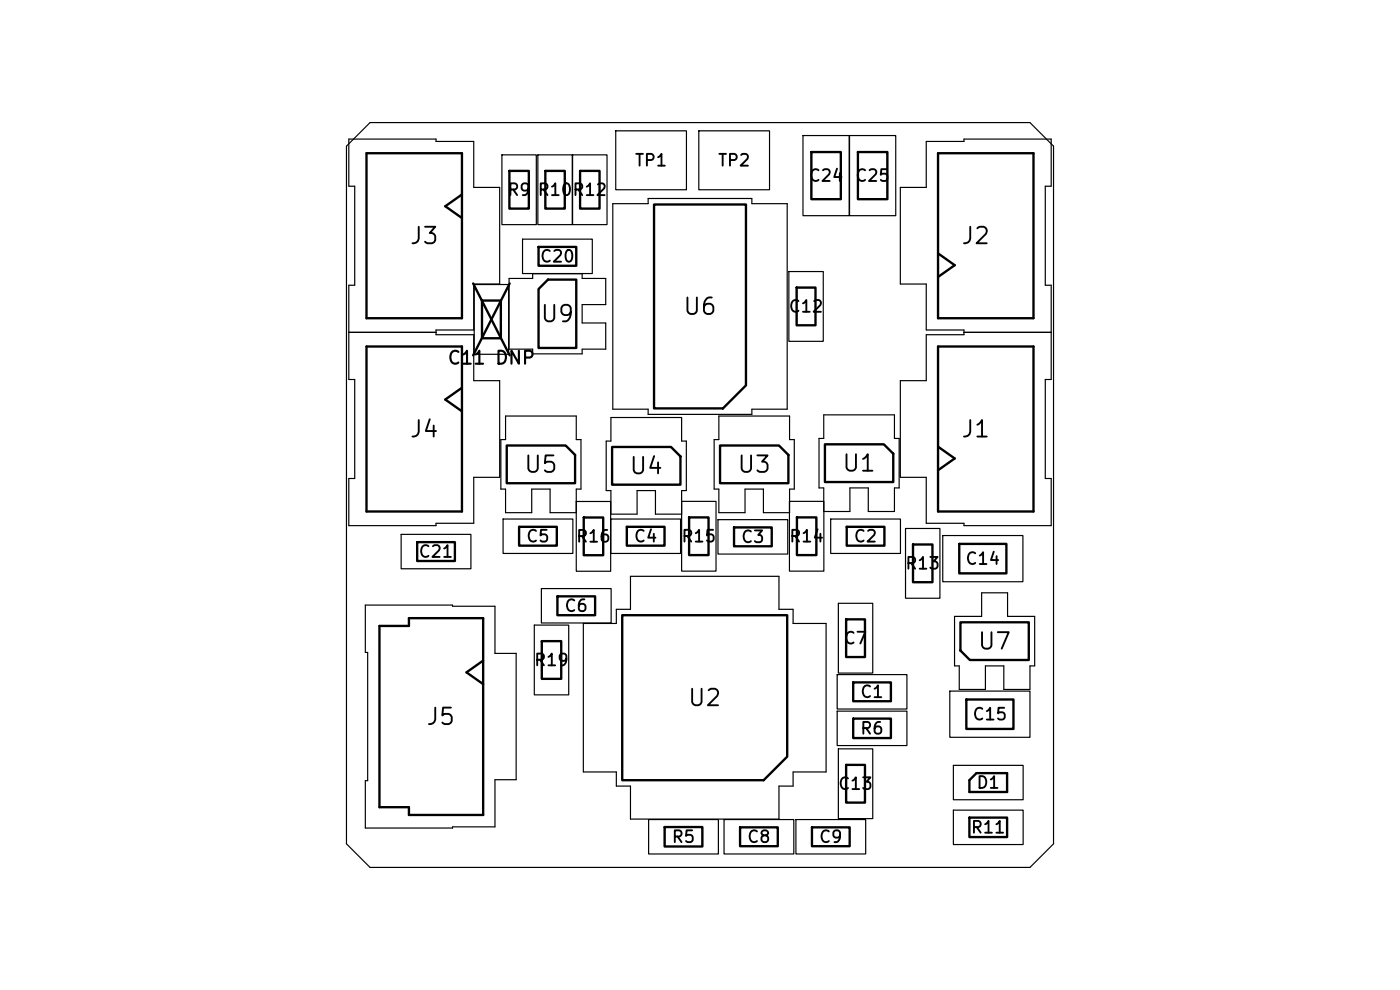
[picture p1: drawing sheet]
<svg xmlns="http://www.w3.org/2000/svg" width="297mm" height="210mm" viewBox="0 0 297 210" stroke-linecap="round" stroke-linejoin="round" font-family="sans-serif">
<defs><g id="words">
<g font-size="3.5">
<text x="86.7" y="52.7">J3</text>
<text x="203.7" y="52.7">J2</text>
<text x="114.4" y="69.2">U9</text>
<text x="144.7" y="67.7">U6</text>
<text x="86.7" y="93.7">J4</text>
<text x="203.7" y="93.7">J1</text>
<text x="110.9" y="101.2">U5</text>
<text x="133.3" y="101.5">U4</text>
<text x="156.2" y="101.2">U3</text>
<text x="178.4" y="100.9">U1</text>
<text x="207.2" y="138.7">U7</text>
<text x="90.2" y="154.7">J5</text>
<text x="145.7" y="150.7">U2</text>
</g>
<text font-size="2.8" x="94.7" y="78">C11 DNP</text>
<g font-size="2.5">
<text x="134.5" y="35.9">TP1</text>
<text x="152.1" y="35.9">TP2</text>
<text x="171.4" y="39.1">C24</text>
<text x="181.2" y="39.1">C25</text>
<text x="107.4" y="42.1">R9</text>
<text x="113.9" y="42.1">R10R12</text>
<text x="114.4" y="56.3">C20</text>
<text x="167.1" y="66.9">C12</text>
<text x="88.6" y="118.9">C21</text>
<text x="111.4" y="115.6">C5</text>
<text x="122" y="115.7">R16</text>
<text x="134.3" y="115.6">C4</text>
<text x="144.4" y="115.6">R15</text>
<text x="157" y="115.8">C3</text>
<text x="167.2" y="115.6">R14</text>
<text x="180.9" y="115.6">C2</text>
<text x="191.9" y="121.4">R13</text>
<text x="204.6" y="120.4">C14</text>
<text x="119.6" y="130.4">C6</text>
<text x="178.8" y="137.3">C7</text>
<text x="113.1" y="141.9">R19</text>
<text x="182.3" y="148.6">C1</text>
<text x="206.1" y="153.4">C15</text>
<text x="182.3" y="156.4">R6</text>
<text x="207" y="167.9">D1</text>
<text x="177.6" y="168.1">C13</text>
<text x="142.3" y="179.4">R5</text>
<text x="158.3" y="179.4">C8</text>
<text x="173.6" y="179.4">C9</text>
<text x="205.8" y="177.4">R11</text>
</g>
</g></defs>
<g fill="none" stroke="#000" stroke-width=".5">
<path d="M77.8 32.5h20.2v35h-20.2zM108.1 36.3h4.1v8h-4.1zM115.7 36.3h4.1v8h-4.1zM123.1 36.3h4.1v8h-4.1zM172.1 32.3h6.3v10h-6.3zM182 32.3h6.3v10h-6.3zM199 32.5h20.3v35h-20.3zM98 41.3l-3.5 2.5 3.5 2.5M114.3 52.4h8v4h-8zM138.8 43.4h19.5v38.4l-4.9 4.8h-14.6zM199 53.8l3.5 2.5-3.5 2.5M77.8 73.5h20.2v35h-20.2z"/>
<path d="M100.4 60.1l7.7 15.3M102.3 63.8h4v8h-4zM108.1 60.1l-7.7 15.3M114.3 61.3l2-2h6v14.5h-8zM169 61h4v8h-4zM199 73.5h20.3v35h-20.3zM98 82.3l-3.5 2.5 3.5 2.5M107.5 94.5h12.5l2 2v6h-14.5zM129.9 94.8h12.5l2 2v6h-14.5zM152.8 94.5h12.5l2 2v6h-14.5zM175 94.3h12.5l2 2v6h-14.5zM199 94.8l3.5 2.5-3.5 2.5"/>
<path d="M88.5 115h8v4h-8zM110.1 111.8h8v4h-8zM123.8 109.8h4.2v8h-4.2zM133 111.8h8v4h-8zM146.2 109.8h4.1v8h-4.1zM155.7 111.9h8v4h-8zM169.1 109.8h4.1v8h-4.1zM179.6 111.8h8v4h-8zM193.7 115.5h4.1v8h-4.1zM203.5 115.4h10v6.2h-10zM80.5 132.8h6.3v-1.7h15.7v41.8h-15.7v-1.7h-6.3zM114.9 136h4.2v8h-4.2z"/>
<path d="M118.3 126.5h8v4h-8zM132 130.5h35v30l-5 5h-30zM179.5 131.4h4v8h-4zM203.8 132h14.5v8h-12.5l-2-2zM102.5 140.1l-3.5 2.5 3.5 2.5M181 152.4h8v4.2h-8zM181 144.8h8v4h-8zM205 148.4h10v6.2h-10zM141 175.4h8v4.2h-8zM157 175.5h8v4h-8zM172.3 175.5h8v4h-8zM179.5 162.3h4v8h-4z"/>
<path d="M205.7 173.4h8v4.2h-8zM205.7 165.5l1.5-1.5h6.5v4h-8z"/>
</g>
<g fill="none" stroke="#000" stroke-width=".25">
<path d="M73.5 31l5-5h140l5 5v148l-5 5h-140l-5-5zM74 29.5h18.5v.5h8v9.8h5.5v20.5h-5.5v9.7h-8v1h8v9.8h5.5v20.5h-5.5v9.7h-8v.5h-18.5v-10h1.3v-21h-1.3v-20h1.3v-21h-1.3zM106.5 32.9h7.3v14.8h-7.3zM114.1 32.9h7.3v14.8h-7.3zM121.5 32.9h7.3v14.8h-7.3zM130.6 27.8h15v12.5h-15zM148.3 27.8h15v12.5h-15zM170.4 28.8h9.8v17h-9.8zM180.2 28.8h9.8v17h-9.8zM196.5 30h8v-.5h18.5v10h-1.2v21h1.2v20h-1.2v21h1.2v10h-18.5v-.5h-8v-9.7h-5.5v-20.5h5.5v-9.8h8v-1h-8v-9.7h-5.5v-20.5h5.5zM108 59.1h5v-1h10.5v1h5v5.5h-5v3.9h5v5.6h-5v1h-10.5v-1h-5zM110.9 50.7h14.8v7.3h-14.8z"/>
<path d="M130 43.2h7.5v-1.1h22v1.1h7.5v43.6h-7.5v1.1h-22v-1.1h-7.5zM167.4 57.6h7.3v14.8h-7.3zM74 70.5h18.5M100.6 60.4h7.3v14.8h-7.3zM204.5 70.5h18.5M107.3 88.3h15v5h1v10.5h-1v5h-5.6v-5h-3.9v5h-5.5v-5h-1v-10.5h1zM129.6 88.6h15v5h1v10.5h-1v5h-5.5v-5h-3.9v5h-5.6v-5h-1v-10.5h1zM152.5 88.3h15v5h1v10.5h-1v5h-5.5v-5h-3.9v5h-5.6v-5h-1v-10.5h1zM174.8 88h15v5h1v10.5h-1v5h-5.6v-5h-3.9v5h-5.5v-5h-1v-10.5h1zM85.1 113.4h14.8v7.3h-14.8zM106.7 110.1h14.8v7.3h-14.8zM122.3 106.4h7.3v14.8h-7.3z"/>
<path d="M129.6 110.1h14.8v7.3h-14.8zM144.6 106.4h7.3v14.8h-7.3zM152.3 110.2h14.8v7.3h-14.8zM167.5 106.4h7.3v14.8h-7.3zM176.2 110.1h14.8v7.3h-14.8zM192.1 112.1h7.3v14.8h-7.3zM200 113.6h17v9.8h-17zM77.5 128.4h18.5v.2h9v10h4.5v26.8h-4.5v10h-9v.3h-18.5v-10.1h.5v-27.2h-.5zM113.4 132.6h7.3v14.8h-7.3zM114.9 124.9h14.8v7.3h-14.8zM123.8 132.3h7v-3h3v-7h31.5v7h3v3h7v31.5h-7v3h-3v7h-31.5v-7h-3v-3h-7zM177.9 128h7.3v14.8h-7.3z"/>
<path d="M202.5 130.8h5.8v-5h5.5v5h5.7v10.5h-1v5h-5.5v-5h-3.9v5h-5.6v-5h-1zM177.6 150.9h14.8v7.3h-14.8zM177.6 143.1h14.8v7.3h-14.8zM177.9 158.9h7.3v14.8h-7.3zM201.5 146.6h17v9.8h-17zM137.6 173.9h14.8v7.3h-14.8zM153.6 173.9h14.8v7.3h-14.8zM168.9 173.9h14.8v7.3h-14.8zM202.3 171.9h14.8v7.3h-14.8zM202.3 162.4h14.8v7.3h-14.8z"/>
</g>
<use href="#words"/>
</svg>
